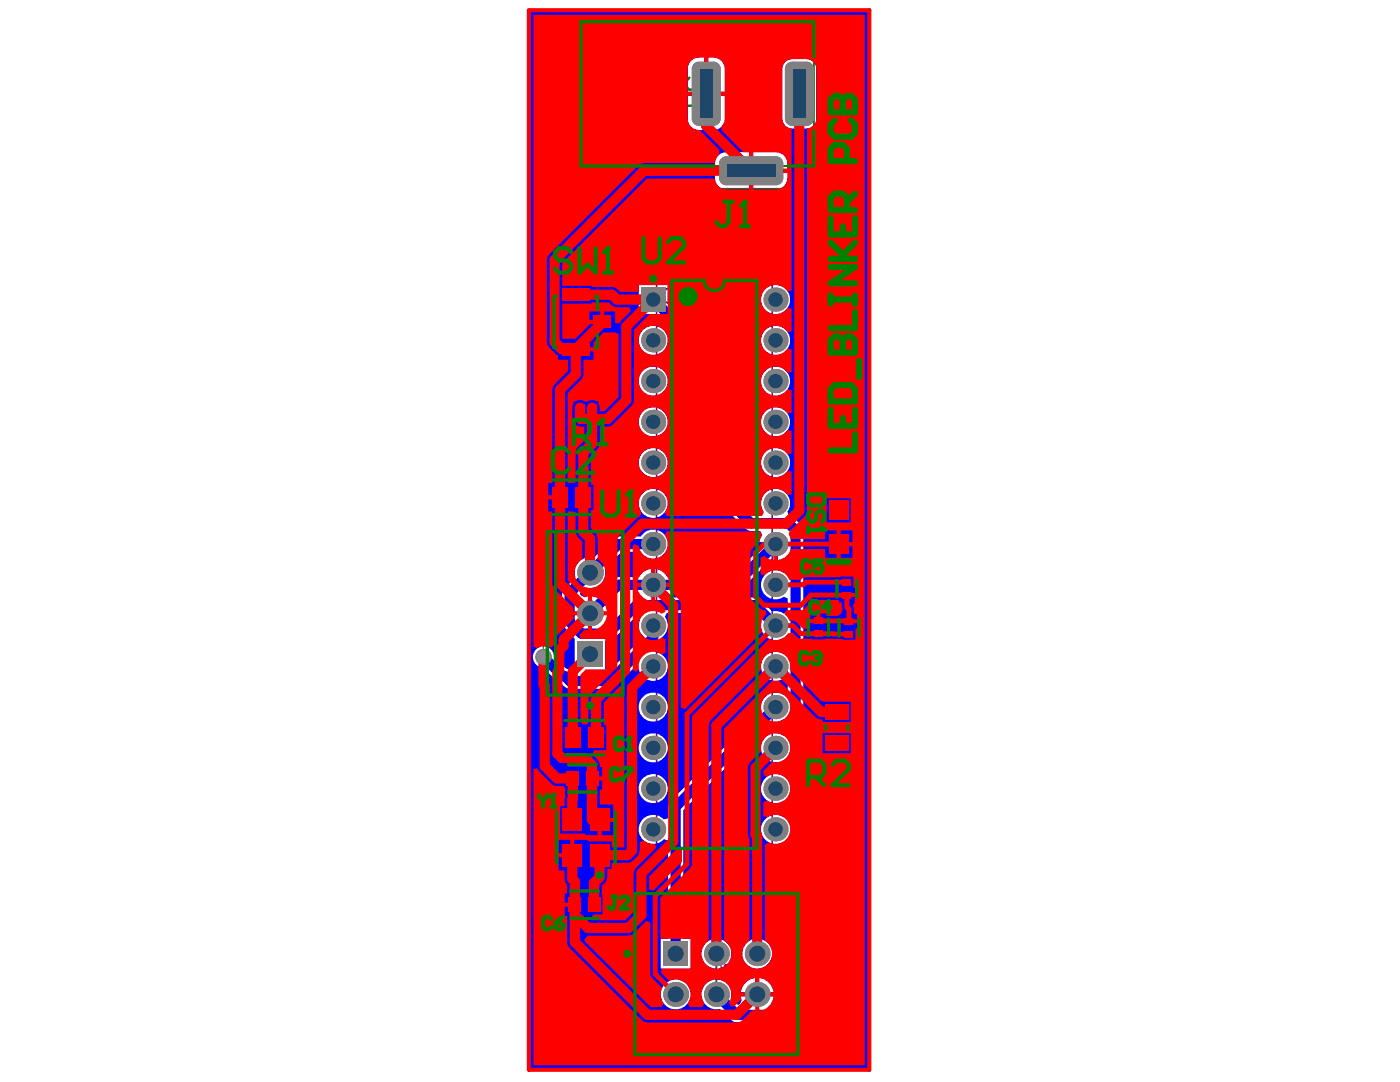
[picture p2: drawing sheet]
<svg xmlns="http://www.w3.org/2000/svg" width="279mm" height="216mm" viewBox="0 0 279 216" stroke-linecap="round" stroke-linejoin="round" font-family="sans-serif">
<g fill="none" stroke="#000" stroke-width=".32">
<path d="M113.3 64.2h3.2M114.9 62.6v3.3M112.5 99.2h3.2M114.1 97.6v3.2M167.4 117.5h3.2M169 115.9v3.2M161.7 125.2h3.2M163.3 123.6v3.2M167.8 125.2h3.2M169.4 123.6v3.2M114.6 155.3h3.2M115 147.2h3.2"/>
<path d="M116.2 153.7v3.2M116.6 145.6v3.2M165.4 145.2h3.2M167 143.6v3.2M115.4 167.1h3M116.6 178.9v3.2M116.9 165.6v3M115 180.5h3.2M141.4 194.4h3.2M143 192.8v3.2"/>
</g>
<path d="M110.3 57.2h12v14.1h-12zM109.9 96.7h8.4v5h-8.4zM167.8 115.2h2.4v4.5h-2.4zM162.1 122.9h2.4v4.5h-2.4zM168.2 123h2.4v4.5h-2.4zM112.4 153.4h7.7v3.8h-7.7zM112.5 144.7h8.3v5h-8.3zM164.3 140.2h5.3v9.9h-5.3zM112 161h9.9v12.2h-9.9zM112.8 178.6h7.7v3.9h-7.7zM126.4 177.9h33.2v32.9h-33.2z" fill="none" stroke="#008000" stroke-width=".64"/>
<path d="M115.3 3.7h47.7v33.9h-47.7zM137.6 18.7h3.2M139.2 17.1v3.2M114.6 80h4.8v2.6h-4.8zM165.1 99.6h4.5v11.2h-4.5zM108.4 105.3h16.7v34.2h-16.7z" fill="none" stroke="#008000" stroke-width=".2"/>
<path d="M116 4.3h46.4v28.8h-46.4zM116.1 81.3h1.7M117 80.4v1.8M141 112.6h3.2M142.6 111v3.2M166.6 105.2h1.6M167.4 104.4v1.6M116.1 122.4h3.3M117.7 120.8v3.2" fill="none" stroke="#008000" stroke-width=".32"/>
<g fill="none" stroke="#800080" stroke-width=".64">
<path d="M110.3 57.2h12v14.1h-12zM110.6 59.1h8.6v10.3h-8.6zM109.9 96.7h8.4v5h-8.4zM110.9 97.2h6.4v4h-6.4zM167.8 115.2h2.4v4.5h-2.4zM168.1 115.8h1.8v3.3h-1.8zM162.1 122.9h2.4v4.5h-2.4zM162.4 123.5h1.8v3.4h-1.8zM168.2 123h2.4v4.5h-2.4zM168.5 123.6h1.8v3.3h-1.8zM112.4 153.4h7.7v3.8h-7.7zM112.5 144.7h8.3v5h-8.3z"/>
<path d="M113.4 153.8h5.6v3h-5.6zM113.4 145.2h6.4v4h-6.4zM164.3 140.2h5.3v9.9h-5.3zM164.7 141.6h4.5v7.1h-4.5zM112 161h9.9v12.2h-9.9zM112.8 161.8h8.3v10.6h-8.3zM112.8 178.6h7.7v3.9h-7.7zM113.8 179h5.6v3.1h-5.6zM126.4 177.9h33.2v32.9h-33.2zM126.7 178.3h32.6v32.1h-32.6z"/>
</g>
<g fill="none" stroke="#800080" stroke-width=".32">
<path d="M116 4.3h46.4v28.8h-46.4zM131 56.1h23.1v113h-23.1zM115.3 80.4h3.3v1.8h-3.3zM109.2 106.1h15.1v32.6h-15.1zM113.6 106.1v32.6M165.4 102h4v6.4h-4z"/>
<circle cx="133.9" cy="59" r="1.6"/>
</g>
<g fill="#800080">
<path d="M115 147.5a.96 .96 0 0 1 1.1-.2 .96 .96 0 0 1 .5 1 .93 .93 0 0 1-.7 1 .93 .93 0 0 1-1.1-.6h.3a.65 .65 0 0 0 .8 .4 .65 .65 0 0 0 .4-.9 .63 .63 0 0 0-.5-.8 .63 .63 0 0 0-.7 .6l-.3-.1z"/>
<path d="M113.6 147.3h.2v1.6l.5-.3v.2l-.5 .5h-.2z"/>
<path d="M112.5 99.4l.3-.1a1.01 1.01 0 0 1 1.2 .6 1.01 1.01 0 0 1-1.1 1.4l-.4-.1-.2-.3v-.1l.2-.1a.66 .66 0 0 0 .9 .4 .66 .66 0 0 0 .4-.9 .62 .62 0 0 0-.6-.7 .62 .62 0 0 0-.7 .5l-.3-.1z"/>
<path d="M110.7 99.3h1.4l-.1 .3-.5 .5a.59 .59 0 0 0-.5 .5 .59 .59 0 0 0 .2 .6l.4-.1 .1-.3h.3a.65 .65 0 0 1-1 .5 .65 .65 0 0 1 0-1.1l.7-.7h-1z"/>
<path d="M167.4 123.8l.3-.3h.2l.1 .3a.66 .66 0 0 0-.4 .8 .66 .66 0 0 0 .8 .4 .62 .62 0 0 0 .8-.5 .62 .62 0 0 0-.6-.7l.1-.4a.93 .93 0 0 1 .7 .8 .93 .93 0 0 1-.4 .9 1.05 1.05 0 0 1-1.2 .1 1.05 1.05 0 0 1-.5-1.2z"/>
<path d="M167.3 122.3l.1-.1a.43 .43 0 0 1 .4-.2 .43 .43 0 0 1 .4 .3 .63 .63 0 0 1 1.1-.1 .63 .63 0 0 1-.5 1v-.2a.42 .42 0 0 0 .4-.5 .42 .42 0 0 0-.6-.4 .42 .42 0 0 0-.2 .6h-.3a.35 .35 0 0 0-.3-.4 .35 .35 0 0 0-.4 .4 .35 .35 0 0 0 .5 .3l-.1 .2-.4-.2z"/>
<path d="M163.5 125.5a1.18 1.18 0 0 1 1.9 .5 .78 .78 0 0 1-.6 1l-.1-.3a.62 .62 0 0 0 .5-.7 .62 .62 0 0 0-.7-.5 .69 .69 0 0 0-.8 .3 .69 .69 0 0 0 .2 .9l.2 .1-.1 .2a.92 .92 0 0 1-.5-1.5z"/>
<path d="M167 116l.4-.3 .2 .3a.64 .64 0 0 0-.5 .8 .64 .64 0 0 0 .9 .4 .63 .63 0 0 0 .8-.5 .63 .63 0 0 0-.6-.7l.1-.4a.97 .97 0 0 1 .6 1.3 .97 .97 0 0 1-1.3 .5 1.01 1.01 0 0 1-.6-1.4z"/>
<path d="M166.9 114.2h.2v.8l.6 .2a.69 .69 0 0 1 .3-1 .69 .69 0 0 1 1 .4 .69 .69 0 0 1-.6 .9v-.3a.42 .42 0 0 0 .3-.6 .42 .42 0 0 0-.7-.2l-.2 .3v.2l.2 .3v.2l-1.1-.2z"/>
<path d="M115 180.9a1.04 1.04 0 0 1 1.5 .3 1.04 1.04 0 0 1-.5 1.4 .84 .84 0 0 1-1.2-.5l.3-.1a.65 .65 0 0 0 .8 .5 .65 .65 0 0 0 .4-.9 .63 .63 0 0 0-.5-.8 .63 .63 0 0 0-.7 .5h-.3z"/>
<path d="M116.3 153.7a.96 .96 0 0 1 1.6-.1l.1 .3h-.3a.58 .58 0 0 0-.7-.4 .58 .58 0 0 0-.5 .6 .66 .66 0 0 0 .3 .9 .66 .66 0 0 0 .9-.2v-.2l.3 .1a.94 .94 0 0 1-1.3 .6 .94 .94 0 0 1-.4-1.4z"/>
<path d="M118.2 153.3h1.4v.2l-.2 .2-.4 .7-.2 .9h-.2v-.7l.7-1.1h-1.1z"/>
<path d="M143.8 192.3h.2v1.4a.56 .56 0 0 1-.3 .6 .56 .56 0 0 1-.7-.3v-.2h.2a.32 .32 0 0 0 .4 .4 .32 .32 0 0 0 .2-.5z"/>
<path d="M144.5 192.5a.68 .68 0 0 1 .9-.2 .68 .68 0 0 1 .3 .9l-1 .9h1v.3h-1.3v-.4l.5-.4a.88 .88 0 0 0 .5-.9l-.1-.1a.39 .39 0 0 0-.4 0 .39 .39 0 0 0-.2 .3h-.3z"/>
<path d="M165 142.1a.94 .94 0 0 1 1.3 .5l.4 .4v-1.1h.3v1.4l-.6-.3-.2-.2a.97 .97 0 0 0-.9-.6l-.2 .2v.4l.4 .2-.1 .2a.72 .72 0 0 1-.4-1.1z"/>
<path d="M114.9 62.9l.4-.2v.3a.49 .49 0 0 0-.3 .5 .49 .49 0 0 0 .2 .4l.3-.1 .1-.4a.82 .82 0 0 1 .7-.8 .84 .84 0 0 1 .6 .9 .84 .84 0 0 1-.8 .7v-.2a.55 .55 0 0 0 .5-.5 .55 .55 0 0 0-.3-.6h-.3l-.1 .4a.74 .74 0 0 1-.5 .9 .68 .68 0 0 1-.7-.5 .68 .68 0 0 1 .2-.8z"/>
<path d="M114.7 59.9l2.1 .5v.3l-1.8 .5 1.8 .4v.4l-2.1 .5v-.3l1.8-.4-1.8-.5v-.3l1.8-.5-1.8-.4z"/>
<path d="M114.7 58.7h2.1v.3h-1.6l.3 .4v.1h-.3z"/>
<path d="M114.8 165.2l1.2 .9h.9v.3h-.9l-1.2 .7v-.3l1-.6-1-.6z"/>
<path d="M114.8 164.2h2.1v.2h-1.6l.3 .5h-.3z"/>
<path d="M164.1 127.4v.7h.8zM163.8 127.2h.3l1.3 .9v.2h-1.3v.3h-.3v-.3h-.5v-.2h.5z"/>
<path d="M113.3 180.9a.79 .79 0 0 1 1-.2 .79 .79 0 0 1 .3 1 .79 .79 0 0 1-.4 .8 .79 .79 0 0 1-.8 0l-.1-.3h.2a.38 .38 0 0 0 .5 .3 .38 .38 0 0 0 .3-.5v-.3a.67 .67 0 0 1-.9 .1 .67 .67 0 0 1-.1-.9zM113.5 180.9a.46 .46 0 0 0 .1 .7 .46 .46 0 0 0 .6 0 .48 .48 0 0 0 .1-.6 .48 .48 0 0 0-.5-.2z"/>
<path d="M165.2 143.9l-.1 1h.7v-.6a.35 .35 0 0 0-.1-.4 .35 .35 0 0 0-.5 0zM165 143.7a.62 .62 0 0 1 1 .4l1-.7v.4l-.6 .2-.4 .4v.5h1v.3h-2.1v-1.1z"/>
</g>
<path d="M137.6 15.5l-.8 .8v.8l.8 .8h4M141.6 17.1v1.6M136.8 20.3v1.6M136.8 21.1h4.8" fill="none" stroke="#008000" stroke-width=".48"/>
<circle cx="141.6" cy="21.1" r=".24" fill="#008000"/>
<path d="M140.8 20.3l.8 .8" fill="none" stroke="#008000" stroke-width=".48"/>
<circle cx="108.5" cy="131.1" r="1.22" fill="#a6968d"/>
<g fill="#c0c073">
<path d="M166.4 172.4h2.6v.3h-1.4h.4v.6l1 .5v.4l-1-.6v-.3l-.2-.1v.3l.2 .1a.8 .8 0 0 1-1 .5 .8 .8 0 0 1-.6-.8v-.6h.3v.6a.45 .45 0 0 0 .5 .4 .45 .45 0 0 0 .4-.4v-.6h-1.2z"/>
<path d="M166.4 181h2.6v.3h-.4l.4 .1a1.37 1.37 0 0 1-.7 1.3 1.37 1.37 0 0 1-1.5-.1l-.3-.4-.1-.8h.3v.3a1.05 1.05 0 0 0 1.6 .6l.1-.1a.6 .6 0 0 0 .2-.8h-1.9l-.3-.1z"/>
<path d="M166.4 202.7h2.2v.4h.4v1.3h-.4v-1.3h-2.2z"/>
<path d="M166.4 165.9v.3l1.1 .1v.4a.37 .37 0 0 1-.4 .4 .37 .37 0 0 1-.4-.4v-.4h-.3v.4a.63 .63 0 0 0 .5 .8 .63 .63 0 0 0 .7-.6l-.1-.6h.1v.4a.69 .69 0 0 0 .3 .9 .69 .69 0 0 0 1-.2l.1-1.1h-.4h.4v-.4zM167.6 166.1h.1v.2h.9v.6a.41 .41 0 0 1-.4 .4 .41 .41 0 0 1-.4-.5v-.5l-.2-.1v.7z"/>
<path d="M166.4 167.8v.5l1.3 .6-1.3 .7v.4l1.6-.9h-.3v-.4h.3zM168 168.7v.4h1v-.4z"/>
<path d="M166.7 175.2a1.49 1.49 0 0 1 2 0 .91 .91 0 0 1-1.3 .7l-.3-.1a.45 .45 0 0 1-.4-.6zM166.5 174.9a1.1 1.1 0 0 0 .3 1.2 1.1 1.1 0 0 0 1.2 .2 .94 .94 0 0 0 1-.9 .94 .94 0 0 0-1-1l-.9 .1z"/>
<path d="M166.7 177.5l1.3-.3v.7l.4 .1v.2h-.4v-.3zM166.4 177.3v.5l2.6 .7v-.3l-.6-.2v-.9l-.4 .1v-.3h.4v.2l.6-.2v-.4z"/>
<path d="M166.4 179.9v.6h.3v-.6zM166.4 178.9v.6h.3v.4h1.9v.6h.4v-.6h-.4v-.4h-1.9v-.6zM168.6 178.9v.6h.4v-.6z"/>
<path d="M166.7 184l1.3-.4v.8h.4v.3h-.4v-.3zM166.4 183.8v.5l2.6 .7v-.4l-.6-.2v-.9l-.4 .1v-.2h.4v.1l.6-.1v-.3z"/>
<path d="M166.4 187.5v.4h1.1v.4a.38 .38 0 0 1-.4 .4 .38 .38 0 0 1-.4-.4v-.4h-.3v.4a.64 .64 0 0 0 .4 .7 .64 .64 0 0 0 .8-.2v-.3l-.1-.6h.1v.4a.68 .68 0 0 0 .5 .9 .68 .68 0 0 0 .8-.5l.1-.8h-.4h.4v-.4zM167.6 187.8l.2 .1h.8v.6a.41 .41 0 0 1-.4 .4 .41 .41 0 0 1-.4-.5v-.5h-.2v.6z"/>
<path d="M166.4 190.7v.6h.3v-.6zM166.4 189.7v.6h.3v.4h1.9v.6h.4v-.6h-.4v-.4h-1.9v-.6zM168.6 189.7v.6h.4v-.6z"/>
<path d="M166.4 193.1v.4h2.6v-.4zM166.4 192.2l2 .9h.6v-.1l-1.9-.8zM166.4 191.8v.3h.7v.1h1.9v-.4z"/>
<path d="M166.4 195v.7h.3v-.7zM166.4 193.9v.7h.3v.4h2.3v-.4h-2.3v-.7z"/>
<path d="M166.7 197l1.3-.4v.8h.4v.2h-.4v-.2zM166.4 196.7v.6l2.6 .7v-.4l-.6-.2v-.8h-.4v-.3h.4v.3l.6-.2v-.4z"/>
<path d="M166.7 201.3l1.3-.4v.8l.4 .1v.1h-.4v-.2zM166.4 201v.6l2.6 .7v-.4l-.6-.1v-.9h-.4v-.3h.4v.3l.6-.2v-.4z"/>
<path d="M166.4 205.8v.6h.3v-.6zM166.4 204.8v.6h.3v.4h1.9v.6h.4v-.6h-.4v-.4h-1.9v-.6zM168.6 204.8v.6h.4v-.6z"/>
</g>
<g fill="#00f">
<path d="M120.8 128l1.1-.1 .5-.4 4.9-4.8 .4 1a2.87 2.87 0 0 0 .8 3.3l-7.1 7-.6-.5z"/>
<path d="M105.5 2h68v211.5h-68zM141.3 11.5v6.8h3.4v-4.5a2.27 2.27 0 0 0-2.3-2.3zM137.9 12.1l-.4 .5-.3 1.2v4.5h3.3v-6.8a2.97 2.97 0 0 0-2.6 .6zM156.7 12.4l-.4 .6-.2 .8v9.9a1.97 1.97 0 0 0 2 1.9h2.9a1.97 1.97 0 0 0 1.9-1.9v-9.9a1.97 1.97 0 0 0-1.9-2h-2.9l-.8 .1zM141.3 19.1v6.8a2.6 2.6 0 0 0 3.3-1.6l.1-5.2zM137.2 19.1v4.6a2.27 2.27 0 0 0 2.3 2.2h1v-6.8zM150.3 30.4v3.3h6.9a2.6 2.6 0 0 0-1.7-3.3zM143.3 31a2.97 2.97 0 0 0-.6 2.7h6.8v-3.3h-4.6l-1.1 .3zM150.3 34.5v3.3h4.6a2.27 2.27 0 0 0 2.3-2.3v-1zM142.7 34.5a2.6 2.6 0 0 0 1.7 3.2l5.1 .1v-3.3zM151.9 59.8a2.92 2.92 0 0 0 5.8 0 2.92 2.92 0 0 0-5.8 0zM151.9 67.9a2.92 2.92 0 0 0 5.8 0 2.92 2.92 0 0 0-5.8 0zM127.4 67.9a2.95 2.95 0 0 0 5.9 0 2.95 2.95 0 0 0-5.9 0zM151.9 76a2.92 2.92 0 0 0 5.8 0 2.92 2.92 0 0 0-5.8 0zM127.4 76a2.95 2.95 0 0 0 5.9 0 2.95 2.95 0 0 0-5.9 0zM151.9 84.2a2.92 2.92 0 0 0 5.8 0 2.92 2.92 0 0 0-5.8 0zM127.4 84.2a2.95 2.95 0 0 0 5.9 0 2.95 2.95 0 0 0-5.9 0zM151.9 92.3a2.92 2.92 0 0 0 5.8 0 2.92 2.92 0 0 0-5.8 0zM127.4 92.3a2.95 2.95 0 0 0 5.9 0 2.95 2.95 0 0 0-5.9 0zM127.4 100.4a2.95 2.95 0 0 0 5.9 0 2.95 2.95 0 0 0-5.9 0zM127.5 56.9v5.8h3.6l12.9 12.8v24.5l.1 .6 .3 .5 4.4 4.4 .5 .3 .6 .2h1.8l.4 .8-.5 1.4h3.2v.4h.4v3.2l1.2-.5 .8 .5v2.1l-.8 .4a2.9 2.9 0 0 0-4.5 2.4 2.9 2.9 0 0 0 4.5 2.4l.8 .4v2.5l-.8 .4-1.2-.5-1.1 .1-2.3-2.3-.5-.4-.6-.1h-16.5l-.4-.8 .1-.2h12.7l.6-.1 .5-.3 6.2-6.2 .5 .2v-2.8h-2.8l.1 .5-5.7 5.7h-12.8l-.3-.5a3.2 3.2 0 0 0-2.1-1.2v3.2h-.8l-.1-3.2a3.1 3.1 0 0 0-2.4 1.7h-4.1l-.5 .1-.5 .3-3.6 3.6-.6-.2v3.4h-.9v-3.4l-.6 .2-.9-.5v-.3l1.2-1.2 .3 .1a3 3 0 0 0 3.4-3.8l3.4-3.4h3.8a2.9 2.9 0 0 0 4.4 .7 2.9 2.9 0 0 0 0-4.4 2.9 2.9 0 0 0-4.4 .6h-4.5l-.5 .1-.5 .4-3.9 3.8a3 3 0 0 0-3.7 3.7l-2.2 2.2-.3 .5-.2 .6v5.8l.2 .6 2.4 2.8v6.1l-.8 .3-.9-.5-2.4-2.4v-.2a2.13 2.13 0 0 0-2.3-1.8 2.13 2.13 0 0 0-2 2.1 2.13 2.13 0 0 0 2.1 2.1l2.8 2.8 .8 .4 1.1 .9 .6 .1h8l.6-.1 .5-.3 3.9-3.9 .8 .3a2.91 2.91 0 0 0 4.9 1.6 2.91 2.91 0 0 0-1.5-4.9l-.4-.8 .9-.9 .4-.5 .1-.6 .2-.2a2.9 2.9 0 0 0 .6-4l.4-.8h17l1.9 1.9a2.88 2.88 0 0 0 1.1 3 2.88 2.88 0 0 0 3.3 0l.8 .4v2.6l-.8 .4-.5-.3a2.91 2.91 0 0 0-4 3 2.91 2.91 0 0 0 4.5 2.1l.8 .3v2.6l-.8 .4-.5-.3a2.89 2.89 0 0 0-3 .5 2.89 2.89 0 0 0-.9 2.8l-18.2 18.2-.4 .5-.1 .6v2.2l-.8 .3a2.9 2.9 0 0 0-4.2-.1 2.9 2.9 0 0 0 0 4.2 2.9 2.9 0 0 0 4.2-.2l.8 .3v19.6h-1.4v6h5.9v-6h-1.4v-25.6l17.7-17.8a2.69 2.69 0 0 0 2.3-.4l.8 .4v2.5l-.8 .4-.5-.3a2.91 2.91 0 0 0-4 3 2.91 2.91 0 0 0 4.5 2.1l.8 .4v2.6l-.8 .4-.5-.3a2.91 2.91 0 0 0-4 2.9 2.91 2.91 0 0 0 4.5 2.1l.8 .4v2.6l-.8 .4-.5-.3a2.91 2.91 0 0 0-4 3 2.91 2.91 0 0 0 4.5 2.1l.8 .4v31.5l-1.1 1.2h-1.8l-.4-.9 .5-1.3h-6.6a1.23 1.23 0 0 1-.3 1.6l-.3 .1-1.3-1.4a2.98 2.98 0 0 0-2.7-3.7 2.98 2.98 0 0 0-3.2 3.3 2.98 2.98 0 0 0 3.7 2.6l2.8 2.6 .5 .1h9.7l.6-.1 .5-.3 2-2.1 .4-.5 .1-.5v-94.7a4 4 0 0 0-2.8-2.9l-.3-.8a2.9 2.9 0 0 0-2.4-4.6 2.9 2.9 0 0 0-2.4 4.6l-.4 .8h-1.5l-3.5-3.5v-24.5l-.1-.6-.3-.5-13.3-13.3v-3.6zM127.4 141.1a2.95 2.95 0 0 0 5.9 0 2.95 2.95 0 0 0-5.9 0zM127.4 149.2a2.95 2.95 0 0 0 5.9 0 2.95 2.95 0 0 0-5.9 0zM127.4 157.4a2.95 2.95 0 0 0 5.9 0 2.95 2.95 0 0 0-5.9 0zM148.1 190.3a3 3 0 0 0 6 0 3 3 0 0 0-6 0zM140 190.3a3 3 0 0 0 6 0 3 3 0 0 0-6 0zM151.5 195.1v2.9h2.9a3.3 3.3 0 0 0-2.9-2.9zM148.5 196.4l-.5 .7-.2 .9h2.9v-2.9a3.3 3.3 0 0 0-2.2 1.3zM131.8 198.4a3 3 0 0 0 6 0 3 3 0 0 0-6 0z"/>
</g>
<path d="M130.4 59.8l15.1 15.1v25.1l4.4 4.4h7.5l1.4 1.4v94.7l-2.1 2h-9.7l-4-4.1M130.4 108.6h-7l-9.7 9.7v5.8l2.3 2.4h5.3l5.7-5.7h23.7l4.1 4M154.8 108.6l-8.2 8.1h-23.2l-5.7 5.7M130.4 124.8v2.5l-8.7 8.6h-8l-1-1h-.4l-3.8-3.8M154.8 141.1l-20 19.9v29.3" fill="none" stroke="#00f" stroke-width="2"/>
<circle cx="108.5" cy="131.1" r="1.63" fill="#808080"/>
<circle cx="108.5" cy="131.1" r="1.22" fill="#a6968d"/>
<circle cx="151.1" cy="190.3" r="2.49" fill="#808080"/>
<circle cx="151.1" cy="190.3" r="1.6" fill="#1f4769"/>
<path d="M132.4 187.8h4.9v5h-4.9z" fill-rule="evenodd" fill="#808080"/>
<circle cx="134.8" cy="190.3" r="1.6" fill="#1f4769"/>
<circle cx="143" cy="190.3" r="2.49" fill="#808080"/>
<circle cx="143" cy="190.3" r="1.6" fill="#1f4769"/>
<circle cx="134.8" cy="198.4" r="2.49" fill="#808080"/>
<circle cx="134.8" cy="198.4" r="1.6" fill="#1f4769"/>
<circle cx="143" cy="198.4" r="2.49" fill="#808080"/>
<circle cx="143" cy="198.4" r="1.6" fill="#1f4769"/>
<circle cx="151.1" cy="198.4" r="2.49" fill="#808080"/>
<circle cx="151.1" cy="198.4" r="1.6" fill="#1f4769"/>
<circle cx="130.4" cy="165.5" r="2.41" fill="#808080"/>
<circle cx="130.4" cy="165.5" r="1.44" fill="#1f4769"/>
<circle cx="130.4" cy="108.6" r="2.41" fill="#808080"/>
<circle cx="130.4" cy="108.6" r="1.44" fill="#1f4769"/>
<circle cx="130.4" cy="116.7" r="2.41" fill="#808080"/>
<circle cx="130.4" cy="116.7" r="1.44" fill="#1f4769"/>
<circle cx="130.4" cy="124.8" r="2.41" fill="#808080"/>
<circle cx="130.4" cy="124.8" r="1.44" fill="#1f4769"/>
<circle cx="130.4" cy="133" r="2.41" fill="#808080"/>
<circle cx="130.4" cy="133" r="1.44" fill="#1f4769"/>
<circle cx="130.4" cy="141.1" r="2.41" fill="#808080"/>
<circle cx="130.4" cy="141.1" r="1.44" fill="#1f4769"/>
<circle cx="130.4" cy="149.2" r="2.41" fill="#808080"/>
<circle cx="130.4" cy="149.2" r="1.44" fill="#1f4769"/>
<circle cx="130.4" cy="157.4" r="2.41" fill="#808080"/>
<circle cx="130.4" cy="157.4" r="1.44" fill="#1f4769"/>
<path d="M156.6 13.8l1.5-1.5h2.9l1.4 1.5v9.9l-1.4 1.4h-2.9l-1.5-1.4z" fill-rule="evenodd" fill="#808080"/>
<g fill="#808080">
<path d="M156.9 12.9l.7-.5 .5-.1v1.5h-1.5z"/>
<path d="M156.6 23.7h1.5v1.4a1.44 1.44 0 0 1-1.5-1.4z"/>
<path d="M161 23.7h1.4a1.44 1.44 0 0 1-1.4 1.4z"/>
<path d="M161 12.3a1.44 1.44 0 0 1 1.4 1.5h-1.4z"/>
</g>
<path d="M158.2 13.9h2.6v9.6h-2.6z" fill-rule="evenodd" fill="#1f4769"/>
<path d="M138.1 13.8l1.4-1.5h2.9l1.4 1.5v9.9l-1.4 1.4h-2.9l-1.4-1.4z" fill-rule="evenodd" fill="#808080"/>
<g fill="#808080">
<path d="M138.3 12.9l.7-.5 .5-.1v1.5h-1.4z"/>
<path d="M138.1 23.7h1.4v1.4a1.44 1.44 0 0 1-1.4-1.4z"/>
<path d="M142.4 23.7h1.4a1.44 1.44 0 0 1-1.4 1.4z"/>
<path d="M142.4 12.3a1.44 1.44 0 0 1 1.4 1.5h-1.4z"/>
</g>
<path d="M139.7 13.9h2.5v9.6h-2.5z" fill-rule="evenodd" fill="#1f4769"/>
<circle cx="154.8" cy="59.8" r="2.41" fill="#808080"/>
<circle cx="154.8" cy="59.8" r="1.44" fill="#1f4769"/>
<path d="M128 57.4h4.8v4.8h-4.8z" fill-rule="evenodd" fill="#808080"/>
<circle cx="130.4" cy="59.8" r="1.44" fill="#1f4769"/>
<path d="M143.5 32.6l1.4-1.4h10l1.4 1.4v2.9l-1.4 1.5h-10l-1.4-1.5z" fill-rule="evenodd" fill="#808080"/>
<g fill="#808080">
<path d="M143.5 35.5h1.4v1.5a1.44 1.44 0 0 1-1.4-1.5z"/>
<path d="M154.9 35.5h1.4a1.44 1.44 0 0 1-1.4 1.5z"/>
<path d="M154.9 31.2a1.44 1.44 0 0 1 1.4 1.4h-1.4z"/>
<path d="M143.8 31.8l.7-.5 .4-.1v1.4h-1.4z"/>
</g>
<path d="M145.1 32.8h9.6v2.6h-9.6z" fill-rule="evenodd" fill="#1f4769"/>
<circle cx="154.8" cy="165.5" r="2.41" fill="#808080"/>
<circle cx="154.8" cy="165.5" r="1.44" fill="#1f4769"/>
<circle cx="154.8" cy="108.6" r="2.41" fill="#808080"/>
<circle cx="154.8" cy="108.6" r="1.44" fill="#1f4769"/>
<circle cx="154.8" cy="116.7" r="2.41" fill="#808080"/>
<circle cx="154.8" cy="116.7" r="1.44" fill="#1f4769"/>
<circle cx="154.8" cy="124.8" r="2.41" fill="#808080"/>
<circle cx="154.8" cy="124.8" r="1.44" fill="#1f4769"/>
<circle cx="154.8" cy="133" r="2.41" fill="#808080"/>
<circle cx="154.8" cy="133" r="1.44" fill="#1f4769"/>
<circle cx="154.8" cy="157.4" r="2.41" fill="#808080"/>
<circle cx="154.8" cy="157.4" r="1.44" fill="#1f4769"/>
<circle cx="154.8" cy="149.2" r="2.41" fill="#808080"/>
<circle cx="154.8" cy="149.2" r="1.44" fill="#1f4769"/>
<circle cx="154.8" cy="141.1" r="2.41" fill="#808080"/>
<circle cx="154.8" cy="141.1" r="1.44" fill="#1f4769"/>
<path d="M115.2 128h5.1v5.1h-5.1z" fill-rule="evenodd" fill="#808080"/>
<circle cx="117.7" cy="130.5" r="1.6" fill="#1f4769"/>
<circle cx="117.7" cy="114.3" r="2.57" fill="#808080"/>
<circle cx="117.7" cy="114.3" r="1.6" fill="#1f4769"/>
<circle cx="117.7" cy="122.4" r="2.57" fill="#808080"/>
<circle cx="117.7" cy="122.4" r="1.6" fill="#1f4769"/>
<circle cx="130.4" cy="100.4" r="2.41" fill="#808080"/>
<circle cx="130.4" cy="100.4" r="1.44" fill="#1f4769"/>
<circle cx="130.4" cy="76" r="2.41" fill="#808080"/>
<circle cx="130.4" cy="76" r="1.44" fill="#1f4769"/>
<circle cx="130.4" cy="84.2" r="2.41" fill="#808080"/>
<circle cx="130.4" cy="84.2" r="1.44" fill="#1f4769"/>
<circle cx="130.4" cy="67.9" r="2.41" fill="#808080"/>
<circle cx="130.4" cy="67.9" r="1.44" fill="#1f4769"/>
<circle cx="154.8" cy="67.9" r="2.41" fill="#808080"/>
<circle cx="154.8" cy="67.9" r="1.44" fill="#1f4769"/>
<circle cx="154.8" cy="76" r="2.41" fill="#808080"/>
<circle cx="154.8" cy="76" r="1.44" fill="#1f4769"/>
<circle cx="154.8" cy="84.2" r="2.41" fill="#808080"/>
<circle cx="154.8" cy="84.2" r="1.44" fill="#1f4769"/>
<circle cx="130.4" cy="92.3" r="2.41" fill="#808080"/>
<circle cx="130.4" cy="92.3" r="1.44" fill="#1f4769"/>
<circle cx="154.8" cy="92.3" r="2.41" fill="#808080"/>
<circle cx="154.8" cy="92.3" r="1.44" fill="#1f4769"/>
<circle cx="154.8" cy="100.4" r="2.41" fill="#808080"/>
<circle cx="154.8" cy="100.4" r="1.44" fill="#1f4769"/>
<g fill="#f00">
<path d="M114.9 69.3h3.5v-1l2-2h2.4l.7 .3v12.6l-2.9 2.9h-.9l-.3-2h-.3a1.41 1.41 0 0 0-1.8 0h-.6a1.41 1.41 0 0 0-1.8 0h-.4v.4a5.2 5.2 0 0 0-.2 3.6 1.97 1.97 0 0 0 2.3 1v2.8l-1.3 1.3-.3 .5-.1 .6v6l-1.6 .1v-18l2.7-2.7 .3-.5 .1-3.4h2v-1.7h-3.5z"/>
<path d="M117.3 186.7h8.1l.6-.1 .5-.3 2.5-2.5 .8 .3v10.3l.3 .7 2 2a2.87 2.87 0 0 0 .3 3l-.4 .9h-2.2l-13.1-13.2v-.5z"/>
<path d="M129.5 174.9l5.8-5.8 .8 .4v2.5l-5.7 5.8-.9-.4z"/>
<path d="M122.1 172.2h3.1a3.3 3.3 0 0 0 2.5-4.2l.8-.3a2.71 2.71 0 0 0 2.1 .7l.3 .8-4 4-.3 .5-.1 .6v7.6l-1.7 1.7h-6.5l-.3-.3 .4-.8h1.9v-3.9h-.2v-1.8a2.93 2.93 0 0 0 1.1-3.4h.9z"/>
<path d="M112.2 60.6h5.9v-.3h3.4l1 .9 3.1 .1 .3 .8-2.3 2.5-.8-.2v-2.2h-2.2v2h-.4v.5h-2.6v.1l-2.8 2.8h-2.6zM117.6 62.2v1.6h2.2v-1.6z"/>
<path d="M106.5 3h66.1v209.6h-66.1v-59.2l.8-.1 .3 .7 3 2.7 2 .2v.4h.2l-.1 3.6h-.9v5.4h4.8l.3 .3h2.4v-3h.4v-.4h2.7v-2.7h-2.7v-2.9h.5v-1.9h-2v-.8h2v-1.8h-.5l-.1-1-1.4-1.6 .3-.8h2.5v-5h-.5v-4.5l3.3-3.3 .8 .3v31.9h-2.5v-1.2h-4.5l-.7-.3h-2.3v3h-.4v.4h-2.7v2.7h1.2v1.7l.1 .6 .4 .5v1.8h-.5v1.8h2v.8h-2v1.9h.5v5.2l.1 .6 .3 .5 14.5 14.5 .5 .3 .6 .1h17.8l.6-.1 .5-.3 2-2 .6 .1v-2.9h-2.9l.2 .6-1.5 1.4h-.7l-.3-.8a2.98 2.98 0 0 0-2.6-4.6 2.98 2.98 0 0 0-2.4 4.7l-.3 .9h-2.5l-.4-.9 .3-.5a2.98 2.98 0 0 0-.7-3.3 2.98 2.98 0 0 0-3.3-.6l-1.7-1.6 .2-.8h5.7v-6h-5.9l-.1-8.1 6-6.1 .3-.7v-29.5l15.5-15.4a2.85 2.85 0 0 0 3.6-1.1l1-.2 .9 1 .7 .3h2.2v.1l4.1-.1h2v.1h2.6v-2.2h.3v-1h-1.6v-.9h1.6v-1h-.6l-.1-1.3a.85 .85 0 0 1 .3-1v-1.1h-1.6v-.8h1.6v-1h-.3v-2.3l-9.5 .2-.4 .1-.5 .4h-2.4a2.88 2.88 0 0 0-4.9-.9l-.8-.3v-3.2l.8-.4a3 3 0 0 0 1.8 .9v-3.2h.8v3.2a3.2 3.2 0 0 0 2.6-2.2h6.9v1.7h2.3v-5.5h-2.3v1.8h-6.9l-.4-.8 .3-1 2.9-2.8 .3-.5 .2-.6v-76.3l.6-.1 .7-.4 .4-.7 .1-.7v-9.9a1.97 1.97 0 0 0-1.9-2h-2.9l-.8 .1-.6 .5-.4 .6-.2 .8v9.9a1.94 1.94 0 0 0 1.9 1.9v32.3l-.8 .3a2.91 2.91 0 0 0-4.4-.6 2.91 2.91 0 0 0 0 4.4 2.91 2.91 0 0 0 4.4-.6l.8 .2v4.5l-.8 .2-.1-.2a2.91 2.91 0 0 0-4.3-.3 2.91 2.91 0 0 0 .1 4.3 2.91 2.91 0 0 0 4.3-.6l.8 .3v4.4l-.8 .2-.1-.1a2.91 2.91 0 0 0-4.3-.4 2.91 2.91 0 0 0 .1 4.3 2.91 2.91 0 0 0 4.3-.5l.8 .2v4.4l-.8 .2-.1-.1a2.91 2.91 0 0 0-4.3-.4 2.91 2.91 0 0 0 .1 4.4 2.91 2.91 0 0 0 4.3-.6l.8 .2v4.5l-.8 .2-.1-.2a2.91 2.91 0 0 0-4.3-.3 2.91 2.91 0 0 0 .1 4.3 2.91 2.91 0 0 0 4.3-.6l.8 .2v4.5l-.8 .2-.1-.1a2.91 2.91 0 0 0-4.1-.6 2.91 2.91 0 0 0-.6 4.1l-.3 .8h-19l-.4-.8 .4-.6a2.92 2.92 0 0 0-3.1-4.1 2.92 2.92 0 0 0-2 4.7l-.3 .9-.6 .3-3.4 3.4-.4 .5-.1 .6v25.2l-5.3 5.4-.3 .5-.2 .5v4.7l-.3 .4-.9-.1-.4-.5v-9.4l1.1-1h3.9v-6.1h-4.9l-.3-.8 1.1-1.1 .6 .2v-3h-2.9l.1 .6-3.1 3.2-.4 .5-.1 1.2-.9 .9-.7-.1a2.09 2.09 0 0 0-2 .2l-.8-.3zM141.3 11.5v6.8h3.4v-4.5a2.27 2.27 0 0 0-2.3-2.3zM137.9 12.1l-.4 .5-.3 1.2v4.5h3.3v-6.8a2.97 2.97 0 0 0-2.6 .6zM150.3 30.4v3.3h6.9a2.6 2.6 0 0 0-1.7-3.3zM150.3 34.5v3.3h4.6a2.27 2.27 0 0 0 2.3-2.3v-1zM137.2 19.1v4.6a2.29 2.29 0 0 0 2.5 2.2l3.9 4-.1 1a2.12 2.12 0 0 0-.8 1.6h-14.2l-.6 .2-.5 .3-17.8 17.8-.3 .5-.2 .6v16.3a4.3 4.3 0 0 0 2.3 2.8v.8h2v2.2l-2.7 2.7-.4 .5-.1 .6v18.6h-.8v2.4h2.4v.8h-2.4v2.4h.8v14.4l.1 .6 .4 .5 3.8 3.8-.1 .7h2.9v-3l-.6 .2-3.4-3.4v-13.7h1.6v4l.1 .6 .3 .5 .9 .9v3.5a3.1 3.1 0 0 0-.8 4.6 3.1 3.1 0 0 0 4.7 0 3.1 3.1 0 0 0-.8-4.6v-4.2l-.1-.6-1.2-1.3v-3.8h.4v-5h-.4v-5.8l1.6-1.8 .1-4h1.5l.6-.1 .5-.3 3.8-3.8 .3-.5 .1-.5v-14.1l3.1-3.1h3.7v-5.8h-5.8v1.3h-3.7l-1.1-.8-.6-.1h-4v-.3h-5.9v-4.5l16.9-16.9h13.6a2.25 2.25 0 0 0 2.2 2.2h4.6v-7.4h-1.1l-4.5-4.4 .1-.7 .4-.5 .3-1.1v-4.6zM127.4 67.9a2.95 2.95 0 0 0 5.9 0 2.95 2.95 0 0 0-5.9 0zM127.4 76a2.95 2.95 0 0 0 5.9 0 2.95 2.95 0 0 0-5.9 0zM127.4 84.2a2.95 2.95 0 0 0 5.9 0 2.95 2.95 0 0 0-5.9 0zM127.4 92.3a2.95 2.95 0 0 0 5.9 0 2.95 2.95 0 0 0-5.9 0zM165 99.4v4.9h4.8v-4.9zM167.8 105.8v2.4h2.3v-2.4zM167.8 109v2.3h2.3v-2.3zM118.2 119v3h2.9a3.4 3.4 0 0 0-2.9-3zM118.2 122.8v3a3.4 3.4 0 0 0 2.9-3zM151.9 141.1a2.92 2.92 0 0 0 5.8 0 2.92 2.92 0 0 0-5.8 0zM152.5 131.2a2.77 2.77 0 0 0-.5 2.4l-10.1 10.1-.3 .5-.2 .6v42.9a2.98 2.98 0 0 0-.7 4.5 2.98 2.98 0 0 0 4.5 0 2.98 2.98 0 0 0-.7-4.5v-42.3l9.6-9.6h1.3l7.4 7.3 .5 .4 .9 .1v.4h5.6v-4h-5.6l-6.6-6.4a2.9 2.9 0 0 0-1.6-3.3 2.9 2.9 0 0 0-3.5 .9zM164.2 146.3v4h5.6v-4zM152.5 147.5a2.77 2.77 0 0 0-.5 2.4l-2.3 2.2-.3 .5-.1 .6v13.3l.3 .9v20.3a2.98 2.98 0 0 0-.8 4.5 2.98 2.98 0 0 0 4.6 0 2.98 2.98 0 0 0-.8-4.5v-19.2l.9-.4a2.9 2.9 0 0 0 4.2-2.8 2.9 2.9 0 0 0-4.6-2.2l-.8-.4v-2.6l.8-.4a2.9 2.9 0 0 0 4.6-2.3 2.9 2.9 0 0 0-4.6-2.4l-.7-.4v-.8l1.7-1.8a2.91 2.91 0 0 0 3.4-3.8 2.91 2.91 0 0 0-5-.7zM120.1 164v2.6h2.3v-2.6zM111.5 167.6v2.6h2.3v-2.6zM151.5 195.1v2.9h2.9a3.3 3.3 0 0 0-2.9-2.9zM148.5 196.4l-.5 .7-.2 .9h2.9v-2.9a3.3 3.3 0 0 0-2.2 1.3zM151.5 198.8v2.9a3.3 3.3 0 0 0 2.9-2.9z"/>
<path d="M126.3 108.9l.4-.3 .8 .3a2.91 2.91 0 0 0 3.9 2.4 2.91 2.91 0 0 0 1.3-4.5l.4-.8h18.6l.4 .8-.5 1.3-1.5 1.5-.3 .7v8.8l.3 .7 1.7 1.7 .3 .2 .6 .1 .2 .8a2.86 2.86 0 0 0-.8 3.5l-15.4 15.4-.8-.4v-20.4l-.1-.6-.4-.5-2-2 .2-.5h-2.8v2.8l.5-.1 1.5 1.5-.1 .8-.7 .3a2.9 2.9 0 0 0-4.6 2.4 2.9 2.9 0 0 0 4.6 2.4l.8 .4v2.6l-.8 .4a2.89 2.89 0 0 0-3.2-.1 2.89 2.89 0 0 0-1.3 3l-.5 .5-.7-.3zM130.8 113.5v2.8h2.8a3.2 3.2 0 0 0-2.8-2.8zM127.8 114.7l-.4 .8-.3 .8h2.9v-2.8a3.2 3.2 0 0 0-2.2 1.2zM127.1 117.1a3.2 3.2 0 0 0 2.9 2.8v-2.8z"/>
<path d="M156.9 121.8l3.3-.1 2.1-2h5.1v.5h.6v1l.2 .5-.4 .8-.6 .4h-2.3v-.5h-1.2v1.5h-.4v.4h-1.6v1l-.8 .2h-.7l-1.6-1.6-1.1-.1-.4-.7-.5-.5zM161.7 122.4v1.1h1.2v-1.1z"/>
</g>
<g fill="none" stroke="#f00" stroke-width="2">
<path d="M140.9 18.7v6.4l9 9h-21.4l-17.8 17.8v16.3l1.4 1.5h2.8M159.5 18.7v83.2l-2.6 2.6h-28.7l-3.5 3.4v25.9l-5.7 5.7v7.7M114.9 58.8h7.2l1 1h7.3l-5.4 5.3v14.8l-3.8 3.7h-5.3l-.1-.1v-2.2M114.9 69.7v5l-3.1 3.1v38.6l5.9 6-5.2 5.3v1.2l-.9 .9v4l-.4 .4v16.2l.9 .9h4.7l1.4 1.3v11h1.5M120.2 64.2v.2l-5.3 5.3M118.2 81.3v7.2l-1.8 1.8v15.8l1.3 1.3v6.9M130.4 116.7l4 4v47.2l-6.4 6.4v8.3l-2.6 2.6h-8.1l-2.6-2.6M108.5 131.1v5.4l.2 .3v16.1l2.5 2.4h3.1l-.1 8.3M117.7 130.5l-3.4 3.5v13.2M130.4 133l-4.3 4.2v32.5l-.9 .9h-5.5v4.4l-1.1 1.1v4.4M154.8 149.2l-4 4v13.3l.3 .4v23.4M167 142h-3.1l-9.1-9-11.8 11.8v45.5"/>
<path d="M114.2 170.6v4.8l.5 .5v12.1l14.5 14.5h17.8l4.1-4.1"/>
</g>
<path d="M105.5 2h68v211.5h-68z" fill="none" stroke="#f00" stroke-width=".81"/>
<path d="M167.4 108.6h-14.9l-1.7 1.7v8.8l1.7 1.7h7.3l2.1-2.1h7.1v2.5l.4 .4v2.4l-6.1-.1M169 116.2h-8.2l-.5 .5h-5.5M169.4 126.5h-9.6l-1.6-1.7h-3.4l-17.7 17.7v29.9l-6.3 6.3v15.7l4 4" fill="none" stroke="#f00" stroke-width=".98"/>
<circle cx="108.5" cy="131.1" r="1.63" fill="#808080"/>
<circle cx="108.5" cy="131.1" r="1.22" fill="#a6968d"/>
<circle cx="151.1" cy="190.3" r="2.49" fill="#808080"/>
<circle cx="151.1" cy="190.3" r="1.6" fill="#1f4769"/>
<path d="M132.4 187.8h4.9v5h-4.9z" fill-rule="evenodd" fill="#808080"/>
<circle cx="134.8" cy="190.3" r="1.6" fill="#1f4769"/>
<circle cx="143" cy="190.3" r="2.49" fill="#808080"/>
<circle cx="143" cy="190.3" r="1.6" fill="#1f4769"/>
<circle cx="134.8" cy="198.4" r="2.49" fill="#808080"/>
<circle cx="134.8" cy="198.4" r="1.6" fill="#1f4769"/>
<circle cx="143" cy="198.4" r="2.49" fill="#808080"/>
<circle cx="143" cy="198.4" r="1.6" fill="#1f4769"/>
<circle cx="151.1" cy="198.4" r="2.49" fill="#808080"/>
<circle cx="151.1" cy="198.4" r="1.6" fill="#1f4769"/>
<circle cx="130.4" cy="165.5" r="2.41" fill="#808080"/>
<circle cx="130.4" cy="165.5" r="1.44" fill="#1f4769"/>
<circle cx="130.4" cy="108.6" r="2.41" fill="#808080"/>
<circle cx="130.4" cy="108.6" r="1.44" fill="#1f4769"/>
<circle cx="130.4" cy="116.7" r="2.41" fill="#808080"/>
<circle cx="130.4" cy="116.7" r="1.44" fill="#1f4769"/>
<circle cx="130.4" cy="124.8" r="2.41" fill="#808080"/>
<circle cx="130.4" cy="124.8" r="1.44" fill="#1f4769"/>
<circle cx="130.4" cy="133" r="2.41" fill="#808080"/>
<circle cx="130.4" cy="133" r="1.44" fill="#1f4769"/>
<circle cx="130.4" cy="141.1" r="2.41" fill="#808080"/>
<circle cx="130.4" cy="141.1" r="1.44" fill="#1f4769"/>
<circle cx="130.4" cy="149.2" r="2.41" fill="#808080"/>
<circle cx="130.4" cy="149.2" r="1.44" fill="#1f4769"/>
<circle cx="130.4" cy="157.4" r="2.41" fill="#808080"/>
<circle cx="130.4" cy="157.4" r="1.44" fill="#1f4769"/>
<path d="M156.6 13.8l1.5-1.5h2.9l1.4 1.5v9.9l-1.4 1.4h-2.9l-1.5-1.4z" fill-rule="evenodd" fill="#808080"/>
<g fill="#808080">
<path d="M156.9 12.9l.7-.5 .5-.1v1.5h-1.5z"/>
<path d="M156.6 23.7h1.5v1.4a1.44 1.44 0 0 1-1.5-1.4z"/>
<path d="M161 23.7h1.4a1.44 1.44 0 0 1-1.4 1.4z"/>
<path d="M161 12.3a1.44 1.44 0 0 1 1.4 1.5h-1.4z"/>
</g>
<path d="M158.2 13.9h2.6v9.6h-2.6z" fill-rule="evenodd" fill="#1f4769"/>
<path d="M138.1 13.8l1.4-1.5h2.9l1.4 1.5v9.9l-1.4 1.4h-2.9l-1.4-1.4z" fill-rule="evenodd" fill="#808080"/>
<g fill="#808080">
<path d="M138.3 12.9l.7-.5 .5-.1v1.5h-1.4z"/>
<path d="M138.1 23.7h1.4v1.4a1.44 1.44 0 0 1-1.4-1.4z"/>
<path d="M142.4 23.7h1.4a1.44 1.44 0 0 1-1.4 1.4z"/>
<path d="M142.4 12.3a1.44 1.44 0 0 1 1.4 1.5h-1.4z"/>
</g>
<path d="M139.7 13.9h2.5v9.6h-2.5z" fill-rule="evenodd" fill="#1f4769"/>
<circle cx="154.8" cy="59.8" r="2.41" fill="#808080"/>
<circle cx="154.8" cy="59.8" r="1.44" fill="#1f4769"/>
<path d="M128 57.4h4.8v4.8h-4.8z" fill-rule="evenodd" fill="#808080"/>
<circle cx="130.4" cy="59.8" r="1.44" fill="#1f4769"/>
<path d="M143.5 32.6l1.4-1.4h10l1.4 1.4v2.9l-1.4 1.5h-10l-1.4-1.5z" fill-rule="evenodd" fill="#808080"/>
<g fill="#808080">
<path d="M143.5 35.5h1.4v1.5a1.44 1.44 0 0 1-1.4-1.5z"/>
<path d="M154.9 35.5h1.4a1.44 1.44 0 0 1-1.4 1.5z"/>
<path d="M154.9 31.2a1.44 1.44 0 0 1 1.4 1.4h-1.4z"/>
<path d="M143.8 31.8l.7-.5 .4-.1v1.4h-1.4z"/>
</g>
<path d="M145.1 32.8h9.6v2.6h-9.6z" fill-rule="evenodd" fill="#1f4769"/>
<circle cx="154.8" cy="165.5" r="2.41" fill="#808080"/>
<circle cx="154.8" cy="165.5" r="1.44" fill="#1f4769"/>
<circle cx="154.8" cy="108.6" r="2.41" fill="#808080"/>
<circle cx="154.8" cy="108.6" r="1.44" fill="#1f4769"/>
<circle cx="154.8" cy="116.7" r="2.41" fill="#808080"/>
<circle cx="154.8" cy="116.7" r="1.44" fill="#1f4769"/>
<circle cx="154.8" cy="124.8" r="2.41" fill="#808080"/>
<circle cx="154.8" cy="124.8" r="1.44" fill="#1f4769"/>
<circle cx="154.8" cy="133" r="2.41" fill="#808080"/>
<circle cx="154.8" cy="133" r="1.44" fill="#1f4769"/>
<circle cx="154.8" cy="157.4" r="2.41" fill="#808080"/>
<circle cx="154.8" cy="157.4" r="1.44" fill="#1f4769"/>
<circle cx="154.8" cy="149.2" r="2.41" fill="#808080"/>
<circle cx="154.8" cy="149.2" r="1.44" fill="#1f4769"/>
<circle cx="154.8" cy="141.1" r="2.41" fill="#808080"/>
<circle cx="154.8" cy="141.1" r="1.44" fill="#1f4769"/>
<path d="M115.2 128h5.1v5.1h-5.1z" fill-rule="evenodd" fill="#808080"/>
<circle cx="117.7" cy="130.5" r="1.6" fill="#1f4769"/>
<circle cx="117.7" cy="114.3" r="2.57" fill="#808080"/>
<circle cx="117.7" cy="114.3" r="1.6" fill="#1f4769"/>
<circle cx="117.7" cy="122.4" r="2.57" fill="#808080"/>
<circle cx="117.7" cy="122.4" r="1.6" fill="#1f4769"/>
<circle cx="130.4" cy="100.4" r="2.41" fill="#808080"/>
<circle cx="130.4" cy="100.4" r="1.44" fill="#1f4769"/>
<circle cx="130.4" cy="76" r="2.41" fill="#808080"/>
<circle cx="130.4" cy="76" r="1.44" fill="#1f4769"/>
<circle cx="130.4" cy="84.2" r="2.41" fill="#808080"/>
<circle cx="130.4" cy="84.2" r="1.44" fill="#1f4769"/>
<circle cx="130.4" cy="67.9" r="2.41" fill="#808080"/>
<circle cx="130.4" cy="67.9" r="1.44" fill="#1f4769"/>
<circle cx="154.8" cy="67.9" r="2.41" fill="#808080"/>
<circle cx="154.8" cy="67.9" r="1.44" fill="#1f4769"/>
<circle cx="154.8" cy="76" r="2.41" fill="#808080"/>
<circle cx="154.8" cy="76" r="1.44" fill="#1f4769"/>
<circle cx="154.8" cy="84.2" r="2.41" fill="#808080"/>
<circle cx="154.8" cy="84.2" r="1.44" fill="#1f4769"/>
<circle cx="130.4" cy="92.3" r="2.41" fill="#808080"/>
<circle cx="130.4" cy="92.3" r="1.44" fill="#1f4769"/>
<circle cx="154.8" cy="92.3" r="2.41" fill="#808080"/>
<circle cx="154.8" cy="92.3" r="1.44" fill="#1f4769"/>
<circle cx="154.8" cy="100.4" r="2.41" fill="#808080"/>
<circle cx="154.8" cy="100.4" r="1.44" fill="#1f4769"/>
<g fill="#f00">
<path d="M117.4 145.2h3.1v4h-3.1z" fill-rule="evenodd"/>
<path d="M112.8 145.2h3v4h-3z" fill-rule="evenodd"/>
<path d="M114.9 97.2h3.1v4h-3.1z" fill-rule="evenodd"/>
<path d="M110.2 97.2h3.1v4h-3.1z" fill-rule="evenodd"/>
<path d="M168.6 125.9h1.6v1.3h-1.6z" fill-rule="evenodd"/>
<path d="M168.6 123.3h1.6v1.3h-1.6z" fill-rule="evenodd"/>
<path d="M162.5 123.3h1.6v1.2h-1.6z" fill-rule="evenodd"/>
<path d="M162.5 125.8h1.6v1.3h-1.6z" fill-rule="evenodd"/>
<path d="M168.2 118.1h1.6v1.3h-1.6z" fill-rule="evenodd"/>
<path d="M168.2 115.5h1.6v1.3h-1.6z" fill-rule="evenodd"/>
<path d="M117.4 179.1h2.4v2.9h-2.4z" fill-rule="evenodd"/>
<path d="M113.5 179.1h2.4v2.9h-2.4z" fill-rule="evenodd"/>
<path d="M113.1 153.9h2.4v2.9h-2.4z" fill-rule="evenodd"/>
<path d="M117 153.9h2.4v2.9h-2.4z" fill-rule="evenodd"/>
<path d="M165.5 106.6h3.8v3.9h-3.8z" fill-rule="evenodd"/>
<path d="M165.5 99.9h3.8v3.9h-3.8z" fill-rule="evenodd"/>
<path d="M117.4 80.6h1.6v1.4h-1.6z" fill-rule="evenodd"/>
<path d="M115 80.6h1.6v1.4h-1.6z" fill-rule="evenodd"/>
<path d="M164.7 146.8h4.6v3h-4.6z" fill-rule="evenodd"/>
<path d="M164.7 140.5h4.6v3.1h-4.6z" fill-rule="evenodd"/>
<path d="M112.2 68.4h5.4v2.6h-5.4z" fill-rule="evenodd"/>
<path d="M112.2 57.5h5.4v2.6h-5.4z" fill-rule="evenodd"/>
<path d="M118.4 63h3.6v2.5h-3.6z" fill-rule="evenodd"/>
<path d="M117.7 168.4h3.9v4.5h-3.9z" fill-rule="evenodd"/>
<path d="M117.7 161.4h3.9v4.4h-3.9z" fill-rule="evenodd"/>
<path d="M112.3 161.4h3.8v4.4h-3.8z" fill-rule="evenodd"/>
<path d="M112.3 168.4h3.8v4.5h-3.8z" fill-rule="evenodd"/>
</g>
<g fill="none" stroke="#008000" stroke-width=".64">
<path d="M162.4 11.3v-7h-46.4v28.8h26.5M162.4 26.1v7h-5.1M111 59.1h-.4v10.3h.4M118.8 59.1h.4v2.7M140.5 56h-6.4v113.3h17v-113.3h-6.5M119.2 66.7v2.7h-.4M110.2 95.8h7.8M109.2 106.1h15.1v32.6h-15.1zM110.2 102.7h7.8M110.8 106.1v32.6M167 115.8v3.3M171 115.8v3.3"/>
<path d="M161.3 123.5v3.4M165.3 123.5v3.4M167.4 123.6v3.3M171.4 123.6v3.3M112.8 143.8h7.7M112.8 150.6h7.7M113.4 152.6h5.6M113.4 158.1h5.7M164.7 144.8v.8M169.2 144.8v.8M111.1 162v10.2M113.8 177.8h5.6"/>
<path d="M122.8 162v10.2M126.7 178.3h32.6v32.1h-32.6zM113.8 183.3h5.6"/>
</g>
<path d="M165.4 112.1h4" fill="none" stroke="#008000" stroke-width="1.3"/>
<path d="M124.4 147.6l-.4-.4h-.8l-.5 .4v1.6l.5 .4h.8l.4-.4M125.2 149.6h.8M125.6 147.2v2.4" fill="none" stroke="#008000" stroke-width=".81"/>
<circle cx="125.6" cy="147.2" r=".41" fill="#008000"/>
<path d="M113.6 90.3l-.8-.8h-1.7l-.8 .8v3.2l.8 .8h1.7l.8-.8M115.2 90.3l.8-.8h1.6l.9 .8v.8l-3.3 3.2h3.3M161.3 130.5l-.4-.4h-.8l-.4 .4v1.6l.4 .5h.8l.4-.5M162.1 130.5l.4-.4h.8l.4 .4v.4M125.6 147.2l-.4 .4" fill="none" stroke="#008000" stroke-width=".81"/>
<circle cx="163.7" cy="130.9" r=".41" fill="#008000"/>
<g fill="none" stroke="#008000" stroke-width=".81">
<path d="M161.3 98.7h3.2v1.6l-.5 .5h-2.2l-.5-.5zM161.3 105.2v1.1M161.3 105.7h3.2M161.7 112.2l-.4-.4h-.8l-.4 .4v1.7l.4 .4h.8l.4-.4M161.8 101.9l-.5 .6v1.1l.5 .5h.6l.5-.5v-1.1l.6-.6h.5l.5 .6v1.1l-.5 .5M164.1 111.8h-1.6v1.2l.8-.4h.4l.4 .4v.9l-.4 .4h-.8l-.4-.4M162.9 131.3h.4M163.3 131.3l.4 .4v.4l-.4 .5h-.8l-.4-.5M163.3 120.4l-.4-.4h-.8l-.4 .4v1.6l.4 .4h.8l.4-.4M163.7 130.9l-.4 .4M165.8 121.2h-1.7l1.3-1.2v2.4M123.6 153.7l-.4-.4h-.9l-.4 .4v1.6l.4 .4h.9l.4-.4"/>
<path d="M124.4 153.3h1.6v.4l-1.6 1.6v.4M110 183.4l-.4-.4h-.8l-.4 .4v1.6l.4 .4h.8l.4-.4M110.8 184.2h1.3l.4 .4v.4l-.4 .4h-.9l-.4-.4zM112.5 183l-.9 .4-.8 .8"/>
</g>
<circle cx="164.5" cy="105.7" r=".41" fill="#008000"/>
<path d="M144.6 40.3h1.6M145.4 40.3v4l-.8 .8h-.8l-.8-.8M147.9 45.1h1.6M148.7 40.3v4.8M164 105.2l.5 .5" fill="none" stroke="#008000" stroke-width=".81"/>
<circle cx="148.7" cy="40.3" r=".41" fill="#008000"/>
<path d="M148.7 40.3l-.8 .8M114.5 87h2.5l.8-.8v-1.6l-.8-.8h-2.5v4.8M116.1 87l1.7 1.6M119.4 88.6h1.6M120.2 83.8v4.8M122.2 178.9h.8M122.6 178.9v2l-.4 .4h-.4l-.4-.4M123.9 179.3l.4-.4h.8l.4 .4v.4l-1.6 1.6h1.6" fill="none" stroke="#008000" stroke-width=".81"/>
<circle cx="120.2" cy="83.8" r=".41" fill="#008000"/>
<path d="M114 50.3l-.8-.8h-1.6l-.8 .8v.9l.8 .8h1.6l.8 .8v.8l-.8 .8h-1.6l-.8-.8M115.6 49.5v4.9l1.7-1.6 1.6 1.6v-4.9M120.5 54.4h1.6M121.3 49.5v4.9M120.2 83.8l-.8 .8M161.3 155h2.4l.8-.8v-1.6l-.8-.8h-2.4v4.9M162.9 155l1.6 1.7M166.2 152.6l.8-.8h1.6l.8 .8v.8l-3.2 3.3h3.2" fill="none" stroke="#008000" stroke-width=".81"/>
<circle cx="121.3" cy="49.5" r=".41" fill="#008000"/>
<path d="M121.3 49.5l-.8 .8M120.2 98v4.1l.8 .8h1.6l.8-.8v-4.1M125.9 98v4.9M125.1 102.9h1.6" fill="none" stroke="#008000" stroke-width=".81"/>
<circle cx="125.9" cy="98" r=".41" fill="#008000"/>
<path d="M128.4 47.5v4.1l.8 .8h1.7l.8-.8v-4.1M133.3 48.3l.8-.8h1.6l.8 .8v.8l-3.2 3.3h3.2M125.9 98l-.8 .8M107.6 158.6v.4l.8 .8M108.4 159.8v1.2M109.2 158.6v.4l-.8 .8M110.4 158.6v2.4M110 161h.8" fill="none" stroke="#008000" stroke-width=".81"/>
<circle cx="110.4" cy="158.6" r=".41" fill="#008000"/>
<path d="M110.4 158.6l-.4 .4" fill="none" stroke="#008000" stroke-width=".81"/>
<path d="M165.8 70.4h4.8v-2.5l-.8-.8h-.8l-.8 .8v2.5M165.8 77.7l.8-.8h3.2l.8 .8v2.4h-4.8zM171.5 72v3.2M165.8 81.7v3.3h4.8v-3.3M168.2 83.4v1.6M170.6 86.6v3.3h-4.8" fill="none" stroke="#008000" stroke-width="1.2"/>
<circle cx="168.2" cy="70.4" r=".61" fill="#008000"/>
<g fill="none" stroke="#008000" stroke-width="1.2">
<path d="M165.8 22.4h4.8v-2.4l-.8-.9h-.8l-.8 .9v2.4M166.6 24l-.8 .8v1.7l.8 .8h3.2l.8-.8v-1.7l-.8-.8M169 32.1v-2.4l-.8-.8h-1.6l-.8 .8v2.4h4.8M170.6 38.7l-1.6 1.6M165.8 43.5v3.3h4.8v-3.3M165.8 59v1.6M165.8 59.8h4.8M165.8 53.3h4.8l-4.8 3.2h4.8M165.8 51.7h4.8M165.8 48.4l3.2 3.3M168.2 45.2v1.6M169 41.9v-2.4l-.8-.8h-1.6l-.8 .8v2.4h4.8"/>
<path d="M170.6 59v1.6M170.6 48.4l-2.4 2.4M165.8 70.4v-2.5l.8-.8h.8l.8 .8v2.5M170.6 62.2v3.3h-4.8"/>
</g>
<circle cx="168.2" cy="22.4" r=".61" fill="#008000"/>
<path d="M165.8 22.4v-2.4l.8-.9h.8l.8 .9v2.4" fill="none" stroke="#008000" stroke-width="1.2"/>
<g fill="none" stroke="#008000" stroke-width=".8">
<circle cx="130.4" cy="55.6" r=".4"/>
<circle cx="117.7" cy="140.8" r=".4"/>
<circle cx="119.7" cy="174.6" r=".4"/>
<circle cx="125.2" cy="190.3" r=".4"/>
</g>
<path d="M140.5 56a2.03 2.03 0 0 0 2.1 2 2.03 2.03 0 0 0 2-2" fill="none" stroke="#008000" stroke-width=".64"/>
<circle cx="137.3" cy="59.2" r=".96" fill="none" stroke="#008000" stroke-width="1.9"/>
</svg>
